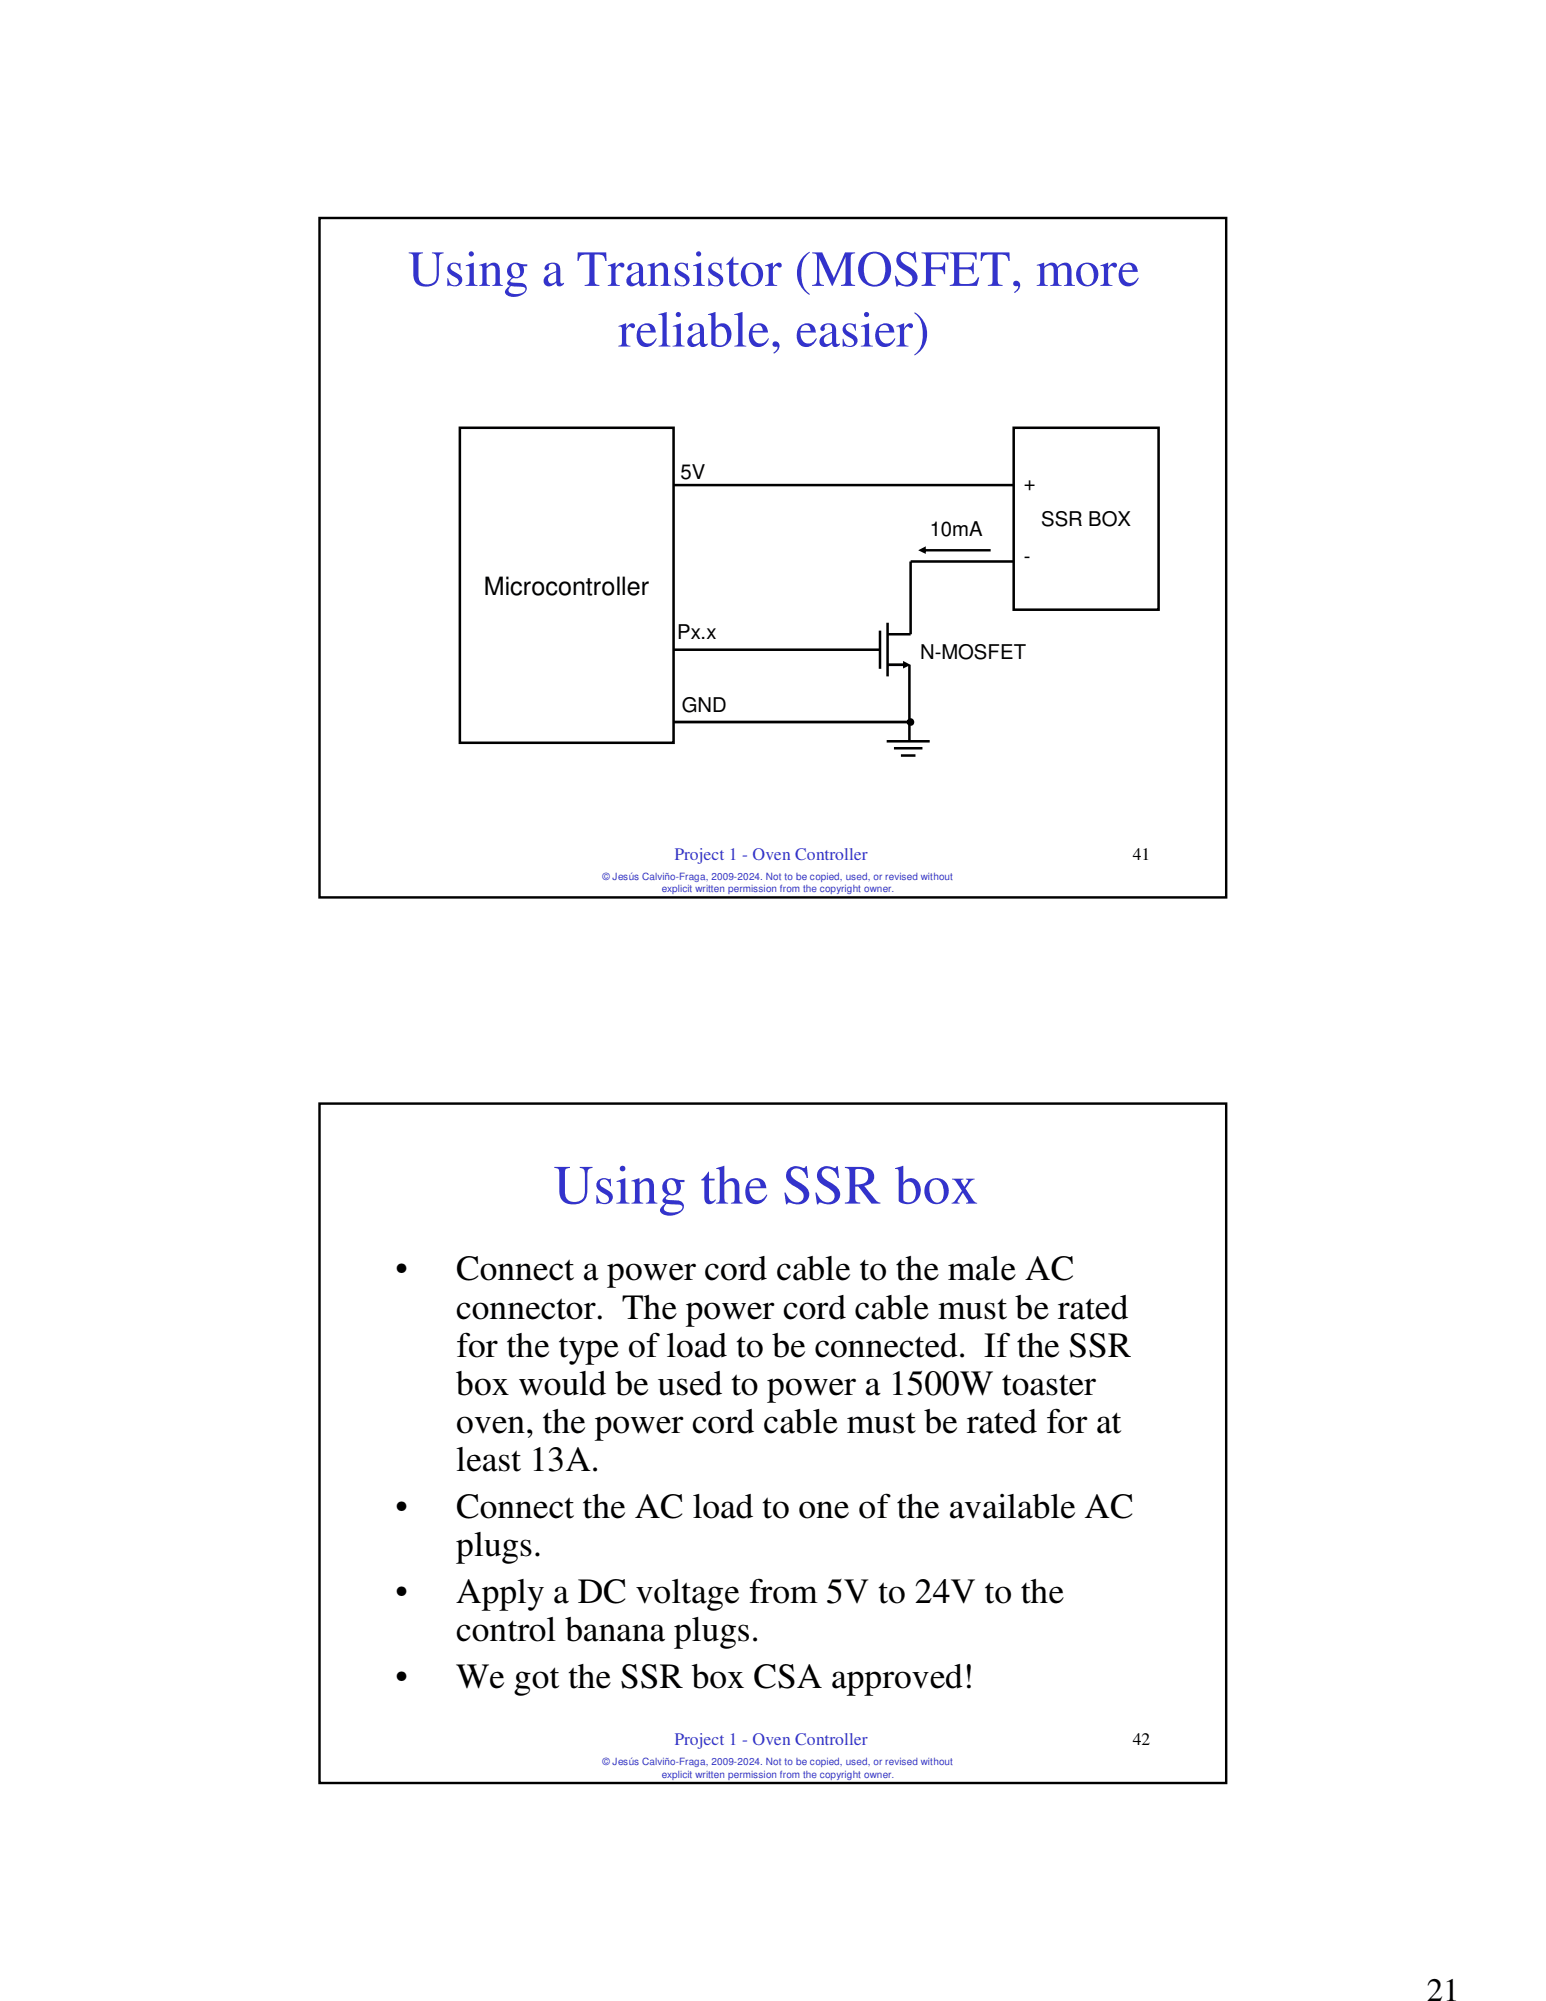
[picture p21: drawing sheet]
<svg xmlns="http://www.w3.org/2000/svg" width="216mm" height="279mm" viewBox="0 0 216 279" stroke-linecap="round" stroke-linejoin="round" font-family="sans-serif">
<defs><g id="words">
<text font-size="7.7" fill="#33c" x="77.3" y="168.1">Using the SSR box</text>
<g font-size="7.1" fill="#33c">
<text x="57" y="39.9">Using a Transistor (MOSFET, more</text>
<text x="86.3" y="48.4">reliable, easier)</text>
</g>
<g font-size="5">
<text x="55.2" y="178.8">•</text>
<text x="63.7" y="178.8">Connect a power cord cable to the male AC</text>
<text x="63.7" y="184.1">connector. The power cord cable must be rated</text>
<text x="63.7" y="189.4">for the type of load to be connected. If the SSR</text>
<text x="63.7" y="194.8">box would be used to power a 1500W toaster</text>
<text x="63.7" y="200.1">oven, the power cord cable must be rated for at</text>
<text x="63.7" y="205.4">least 13A.</text>
<text x="55.2" y="212">•</text>
<text x="63.7" y="212">Connect the AC load to one of the available AC</text>
<text x="63.7" y="217.3">plugs.</text>
<text x="55.2" y="223.9">•</text>
<text x="63.7" y="223.9">Apply a DC voltage from 5V to 24V to the</text>
<text x="63.7" y="229.2">control banana plugs.</text>
<text x="55.2" y="235.7">•</text>
<text x="63.7" y="235.7">We got the SSR box CSA approved!</text>
</g>
<text font-size="4.6" x="199.3" y="279.4">21</text>
<text font-size="3.5" x="67.6" y="83.1">Microcontroller</text>
<g font-size="2.8">
<text x="95" y="66.9">5V</text>
<text x="143" y="68.4">+</text>
<text x="129.8" y="74.9">10mA</text>
<text x="145.4" y="73.5">SSR BOX</text>
<text x="143" y="78.6">-</text>
<text x="94.6" y="89.3">Px.x</text>
<text x="128.5" y="91.9">N-MOSFET</text>
<text x="95.2" y="99.4">GND</text>
</g>
<g font-size="2.5" fill="#33c">
<text x="94.2" y="120.1">Project 1 - Oven Controller</text>
<text x="94.2" y="243.7">Project 1 - Oven Controller</text>
</g>
<g font-size="2.5">
<text x="158.2" y="120.1">41</text>
<text x="158.2" y="243.7">42</text>
</g>
<g font-size="1.4" fill="#33c">
<text x="84.2" y="122.9">© Jesús Calviño-Fraga, 2009-2024. Not to be copied, used, or revised without</text>
<text x="92.4" y="124.5">explicit written permission from the copyright owner.</text>
<text x="84.2" y="246.5">© Jesús Calviño-Fraga, 2009-2024. Not to be copied, used, or revised without</text>
<text x="92.4" y="248.2">explicit written permission from the copyright owner.</text>
</g>
</g></defs>
<path d="M64.2 59.7h29.9v44h-29.9zM141.6 59.7h20.2v25.4h-20.2zM94.1 67.7h47.5M141.6 78.4h-14.4v10.2h-3.2M94.1 90.7h28.8M122.9 88.1v5.3M124 87v7.4M127 92.8v10.7M123.8 103.5h6M124.8 104.5h4M125.8 105.5h2" fill="none" stroke="#000" stroke-width=".35"/>
<g fill="#000">
<path d="M129.1 76.7h9.2v.3h-9.2zM128.2 76.8l1.1-.5v1z"/>
<path d="M124 92.6h2.3v.4h-2.3zM126.1 92.3l1.1 .5-1.1 .5z"/>
<path d="M94.1 100.6h33.1v.4h-33.1zM126.6 100.8a.55 .55 0 0 1 1.1 0 .55 .55 0 0 1-1.1 0z"/>
</g>
<path d="M44.6 30.4h126.6v94.9h-126.6z" fill="none" stroke="#000" stroke-width=".34"/>
<path d="M44.4 153.9h127v95.3h-127z" fill-rule="evenodd" fill="#fff"/>
<path d="M44.6 154.1h126.6v94.9h-126.6z" fill="none" stroke="#000" stroke-width=".34"/>
<use href="#words"/>
</svg>
